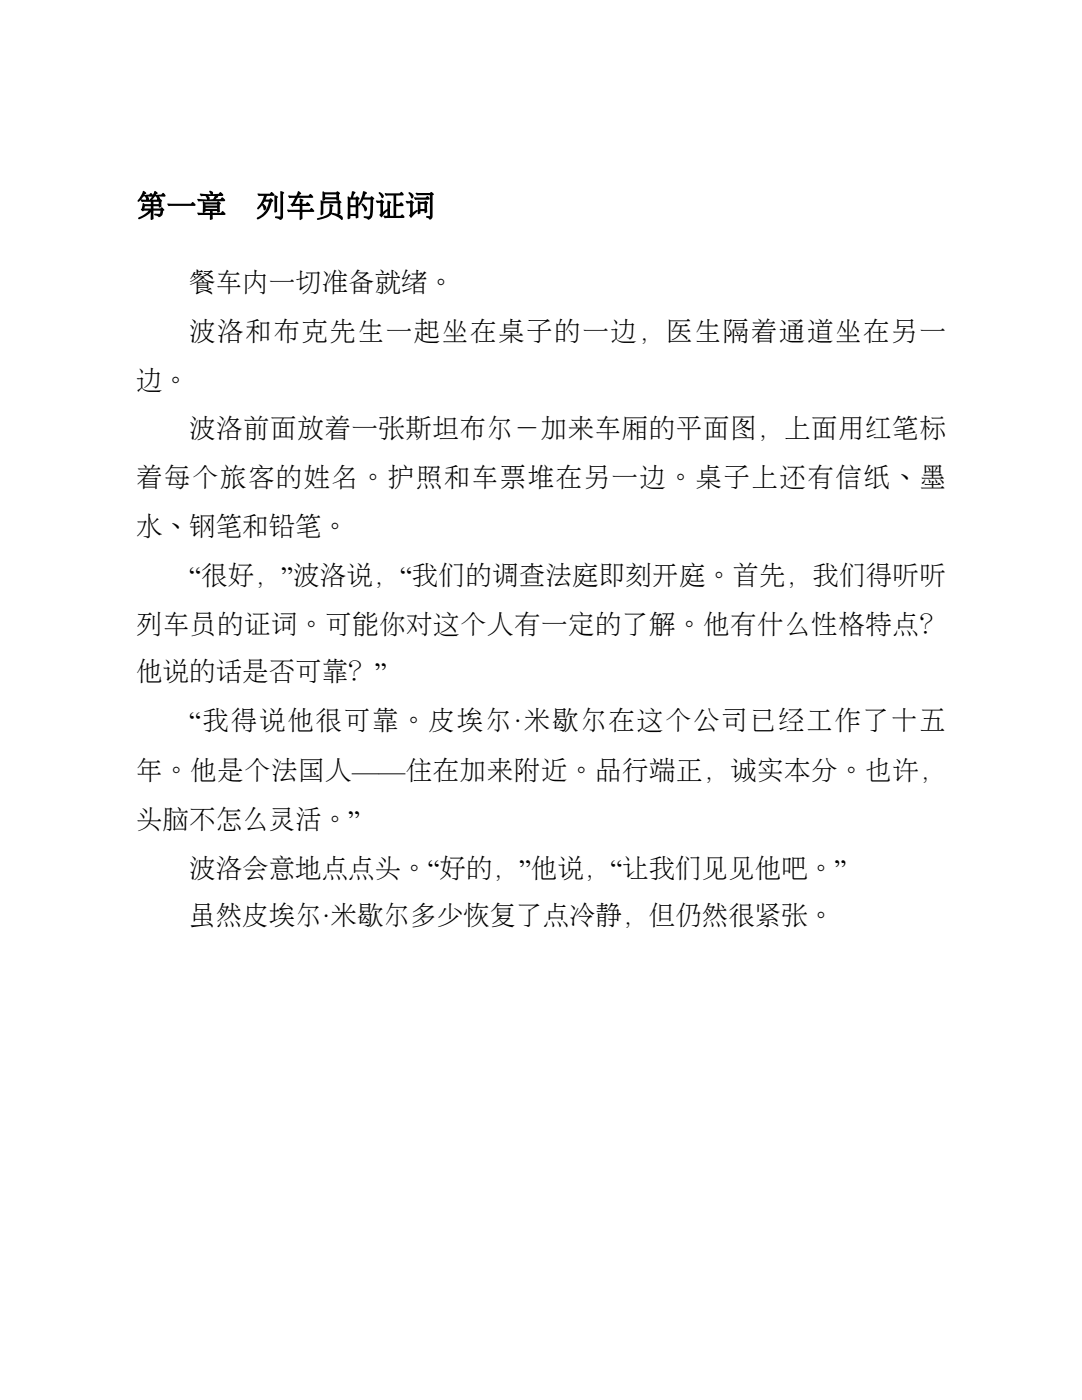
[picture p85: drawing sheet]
<svg xmlns="http://www.w3.org/2000/svg" width="216mm" height="279mm" viewBox="0 0 216 279" stroke-linecap="round" stroke-linejoin="round" font-family="sans-serif">
<defs><g id="words">
<g font-size="5.3">
<text x="37.7" y="58.2">餐车内一切准备就绪。</text>
<text x="37.7" y="68">波洛和布克先生一起坐在桌子的一边，医生隔着通道坐在另一</text>
<text x="27.2" y="77.8">边。</text>
<text x="37.7" y="87.3">波洛前面放着一张斯坦布尔－加来车厢的平面图，上面用红笔标</text>
<text x="27.2" y="97.1">着每个旅客的姓名。护照和车票堆在另一边。桌子上还有信纸、墨</text>
<text x="27.2" y="106.9">水、钢笔和铅笔。</text>
<text x="37.7" y="116.7">“很好，”波洛说，“我们的调查法庭即刻开庭。首先，我们得听听</text>
<text x="27.2" y="126.5">列车员的证词。可能你对这个人有一定的了解。他有什么性格特点？</text>
<text x="27.2" y="136">他说的话是否可靠？”</text>
<text x="37.7" y="145.8">“我得说他很可靠。皮埃尔·米歇尔在这个公司已经工作了十五</text>
<text x="27.2" y="155.6">年。他是个法国人——住在加来附近。品行端正，诚实本分。也许，</text>
<text x="27.2" y="165.4">头脑不怎么灵活。”</text>
<text x="37.7" y="175.2">波洛会意地点点头。“好的，”他说，“让我们见见他吧。”</text>
<text x="37.7" y="184.7">虽然皮埃尔·米歇尔多少恢复了点冷静，但仍然很紧张。</text>
</g>
</g></defs>
<path d="M28.5 38.1l.7 .4-.4 .5 1-.2 .2-.2a.38 .38 0 0 1 .5 .2 .38 .38 0 0 1-.2 .5l-.9-.1a.38 .38 0 0 1 .3 .5 .38 .38 0 0 1-.4 .3l-.3-.9-.4 .2-.4 .5a.55 .55 0 0 1-.7 .4l-.1-.1zM30.8 38.1l.3 .1 .3 .3-.3 .4 1.1-.1 .2-.2a.4 .4 0 0 1 .5 .1 .4 .4 0 0 1-.1 .6l-1.2-.1a.37 .37 0 0 1 .3 .5 .37 .37 0 0 1-.5 .2l-.2-.8-.3 .2-.6 .6-.2 .1-.2-.2zM28.1 39.8l3.6 .1 .1-.1a.36 .36 0 0 1 .4 0 .36 .36 0 0 1 .1 .4l-.2 1.1-.3 .1-.1-.2h-1.1v.4h1.4l.3-.2 .5 .4v.1l-.2 .1a.97 .97 0 0 1-1 1.3l-.8-.5 .2-.2 .8 .1a.43 .43 0 0 0 .2-.7h-1.4v1.6l-.3 .3-.2-.2v-1.4l-1.2 .9-1.2 .6-.1-.3 .1-.1 1.1-.6 .9-.8h-1a.31 .31 0 0 1-.5 0 .31 .31 0 0 1 .1-.4l.3-1.1 .3 .2h1.2v-.4h-1.4a.43 .43 0 0 1-.4 0 .43 .43 0 0 1-.2-.5zM28.9 41.2l-.1 .4h1.3v-.4zM30.6 40.3v.4h1.1v-.4zM33.4 40.6l4.7 .1 .2-.3a.6 .6 0 0 1 .7 .6l-4.9 .1a.43 .43 0 0 1-.5 0 .43 .43 0 0 1-.2-.5zM39.9 38.6l2.2 .2-.4-.6a.41 .41 0 0 1 .6 0 .41 .41 0 0 1 .1 .6l1.2-.1 .2-.3a.6 .6 0 0 1 .7 .7h-3.9a.43 .43 0 0 1-.5 0 .43 .43 0 0 1-.2-.5zM39.4 39.7l2 .1-.3-.8a.59 .59 0 0 1 .6 .2 .59 .59 0 0 1 0 .7l.8-.2 .4-.7a.36 .36 0 0 1 .4 0 .36 .36 0 0 1 .2 .4l-.5 .3 1 .1 .2-.3a.6 .6 0 0 1 .7 .6l-4.9 .1a.43 .43 0 0 1-.4-.1 .43 .43 0 0 1-.2-.4zM40.5 40.3l2.8 .1 .1-.2a.4 .4 0 0 1 .5 .1 .4 .4 0 0 1 .1 .5l-.1 1.5-.5 .1-.1-.3h-.9v.4h1.7l.2-.3a.6 .6 0 0 1 .6 .7h-2.5v.8l-.3 .2-.2-.2v-.8h-1.9a.43 .43 0 0 1-.4 0 .43 .43 0 0 1-.2-.5l2.5 .1v-.4h-.9v.2l-.5 .1zM41 41.5v.2h2.3v-.2zM41 40.8v.2h2.3v-.2zM51.4 38.6l2.4 .1 .2-.3a.6 .6 0 0 1 .7 .6l-1.5 .1-.2 .7h.7l.1-.1a.43 .43 0 0 1 .5 0 .43 .43 0 0 1 .1 .5l-.1 .1a4.4 4.4 0 0 1-3 3.4v-.2l.3-.3a4 4 0 0 0 2.1-2.9h-.9l-.4 .4v-.1a.88 .88 0 0 1 .5 1.3h-.3l-.3-.9-.2 .2a.71 .71 0 0 1-.7 .5v-.3a5.6 5.6 0 0 0 1.3-2.3h-.6a.43 .43 0 0 1-.5 0 .43 .43 0 0 1-.2-.5zM54.8 39h.2l.5 .3-.2 .2v2.7l-.5 .2zM56 38.1l.7 .3-.2 .4v4.5a.56 .56 0 0 1-.4 .6 .56 .56 0 0 1-.7-.3l-.5-.1v-.2l.2-.1h.9zM57.6 39l1.5 .1 .1-.3a.53 .53 0 0 1 .5-.6l.4 .5-.4 .4h1.9l.3-.4 .6 .6-.2 .2h-2.8l-.7 1.2h1v-1h.4l.4 .2-.2 .3-.1 .5h.7l.3-.4 .6 .7-.2 .1h-1.4v.8h1.5l.3-.4 .6 .6-.2 .2h-2.2v.7a.57 .57 0 0 1 0 .6 .57 .57 0 0 1-.5 .3v-1.6h-1.8a.4 .4 0 0 1-.5 0 .4 .4 0 0 1-.1-.5l2.4 .1v-.8h-1.2a.3 .3 0 0 1-.5 0 .3 .3 0 0 1 .1-.5l.7-1.1h-.6a.46 .46 0 0 1-.5 0 .46 .46 0 0 1-.2-.5zM64.4 38.3l2.7 .1 .2-.2 .5 .4-.2 .2 .1 1.1-.3 .1h-.3v-.2h-2.2a.29 .29 0 0 1-.4 .2 .29 .29 0 0 1-.2-.4zM64.9 38.8v.6h2.2v-.6zM64 40l3.3 .1a.43 .43 0 0 1 .6-.1 .43 .43 0 0 1 .2 .5l-.2 .1v2l-.3 .2h-.2l-.1-.2 .1-2h-2.9v1.5a.51 .51 0 0 1 0 .6 .51 .51 0 0 1-.5 .2zM66.2 42.5a2.5 2.5 0 0 1 2.2 1v.3l-.3 .1-.6-.5-1.3-.6-.1-.1zM65.7 40.8l.7 .1 .1 .2-.2 .2a1.93 1.93 0 0 1-1.8 2.4l-1 .2-.3-.2 .2-.2 1.3-.4a1.31 1.31 0 0 0 1.1-1.6zM70.2 38.2a.44 .44 0 0 1 .7 .4l-.5 .8h.6a.39 .39 0 0 1 .5-.1 .39 .39 0 0 1 .2 .4l-.3 .1 .1 3.6-.5 .2v-.5h-1.1v.5l-.4 .1-.1-.2v-4.2l.1-.1 .5 .3zM69.9 41.4v1.3h1.1v-1.3zM69.9 39.8v1.1h1.1v-1.1zM72.4 38.2l.1-.1a.56 .56 0 0 1 .7 .5l-.2 .1-.3 .7h1.2l.2-.3 .5 .4 .1 .2-.3 .1v1.1a4.3 4.3 0 0 1-.4 2.7 .71 .71 0 0 1-1 0l-.4-.2v-.2h1a5.7 5.7 0 0 0 .3-3.1v-.3h-1.4l-.3 .6a.68 .68 0 0 1-.6 .6l-.1-.2 .7-1.5zM72.2 40.6a.99 .99 0 0 1 .8 1.6l-.3-.1zM75.6 38.4a.78 .78 0 0 1 .9 1l-.3 .1zM75 40.1h.9l.2-.3 .6 .5-.3 .3v1.7l.2-.2a.57 .57 0 0 1 .8-.2v.1l-1.3 1.4a.46 .46 0 0 1-.2-.8v-2.1h-.1a.48 .48 0 0 1-.8-.4zM76.8 38.6h3l.2-.2 .2-.1 .3 .5-.1 .2h-1.3v1.7h.6l.2-.3a.4 .4 0 0 1 .5 .2 .4 .4 0 0 1-.1 .5h-1.2v2h.8l.4-.3 .3 .3 .1 .3-3.4 .1a.4 .4 0 0 1-.5 0 .4 .4 0 0 1-.1-.5l.6 .1v-2.4a.41 .41 0 0 1 .2-.6 .41 .41 0 0 1 .5 .4l-.2 .2v2.4h.7v-4.1h-1a.46 .46 0 0 1-.5 0 .46 .46 0 0 1-.2-.4zM82.7 39.4l2.2 .1 .4-.4 .4 .5-.2 .3h-2.1a.46 .46 0 0 1-.5 0 .46 .46 0 0 1-.2-.5zM83.4 40.1l1.3 .2 .2-.3 .5 .4-.2 .3v1.6l-.4 .2-.1-.4h-.8v.4a.29 .29 0 0 1-.4 .2 .29 .29 0 0 1-.1-.4zM83.9 40.7v1h.8v-1zM81.5 38.4a.77 .77 0 0 1 .8 .3 .77 .77 0 0 1 0 .9h-.2zM81 40.1l.8 .1 .2-.3 .6 .5-.2 .2v1.8l.2-.1a.61 .61 0 0 1 .7-.3v.2l-1.1 1.2a.38 .38 0 0 1-.4-.2 .38 .38 0 0 1 0-.4v-2.2h-.1a.48 .48 0 0 1-.7-.5zM83 38.5l2.8 .1 .2-.3 .5 .4 .1 .1-.3 .2v4.3a.46 .46 0 0 1-.4 .5 .46 .46 0 0 1-.5-.3l-.4-.2 .2-.2h.6v-4.1h-2.1a.48 .48 0 0 1-.7-.5z" fill="#000"/>
<use href="#words"/>
</svg>
